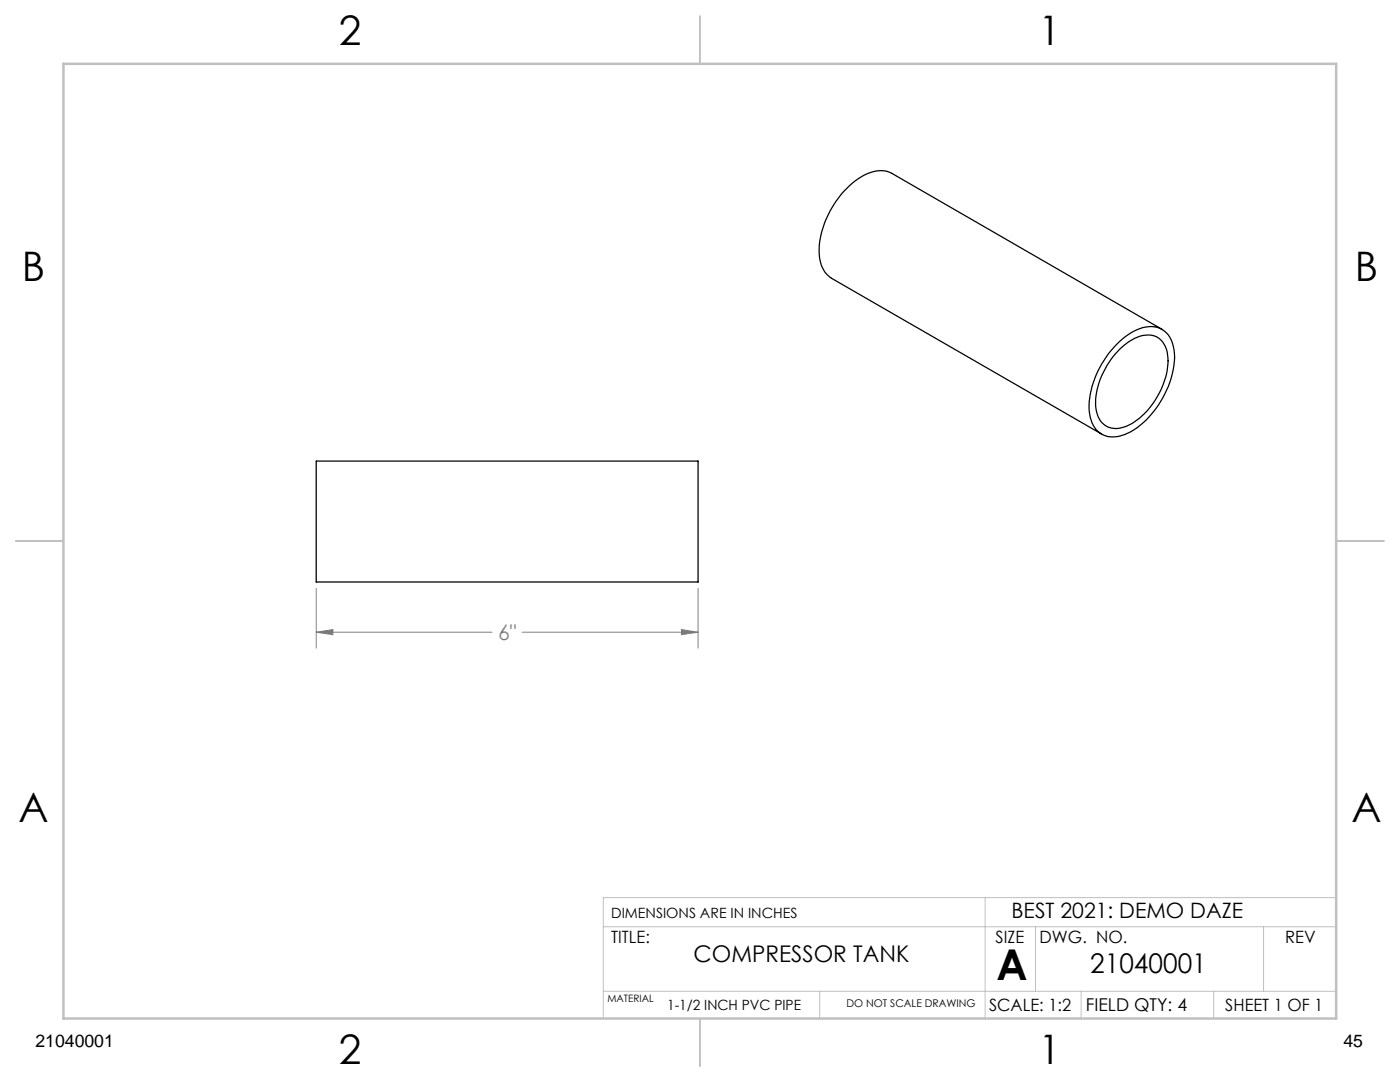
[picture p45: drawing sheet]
<svg xmlns="http://www.w3.org/2000/svg" width="279mm" height="216mm" viewBox="0 0 279 216" stroke-linecap="round" stroke-linejoin="round" font-family="sans-serif">
<defs><g id="words">
<text font-size="8.5" x="198.9" y="195.5">A</text>
<g font-size="8.1">
<text x="67.6" y="8.9">2</text>
<text x="207.3" y="8.9">1</text>
<text x="4.4" y="56.2">B</text>
<text x="270.4" y="56.2">B</text>
<text x="3.7" y="164.1">A</text>
<text x="269.7" y="164.1">A</text>
<text x="67.6" y="212.4">2</text>
<text x="207.3" y="212.4">1</text>
</g>
<text font-size="5.4" x="217.6" y="194.1">21040001</text>
<text font-size="4.6" x="138.4" y="191.9">COMPRESSOR TANK</text>
<text font-size="4.2" fill="#808080" x="99.4" y="127.7">6&quot;</text>
<text font-size="4.2" x="201.9" y="183.1">BEST 2021: DEMO DAZE</text>
<g font-size="3.5">
<text x="216.7" y="201.7">FIELD QTY: 4</text>
<text x="7.1" y="208.8">21040001</text>
<text x="268.1" y="208.8">45</text>
</g>
<g font-size="3.4">
<text x="122" y="188.1">TITLE:</text>
<text x="198.7" y="188.1">SIZE</text>
<text x="207.5" y="188.1">DWG. NO.</text>
<text x="256.5" y="188.2">REV</text>
<text x="197.4" y="201.7">SCALE: 1:2</text>
<text x="244.5" y="201.7">SHEET 1 OF 1</text>
</g>
<g font-size="2.8">
<text x="122" y="183.1">DIMENSIONS ARE IN INCHES</text>
<text x="133.1" y="201.4">1-1/2 INCH PVC PIPE</text>
</g>
<text font-size="2.1" x="168.9" y="201">DO NOT SCALE DRAWING</text>
<text font-size="2" x="121.2" y="200">MATERIAL</text>
</g></defs>
<path d="M63.1 117.4v11.9M139.3 117.4v11.9M63.1 126.2l3.3-.6v1zM63.1 126.2h35.1M104.2 126.2h35.1M136 125.6l3.3 .6-3.3 .4z" fill="none" stroke="#808080" stroke-width=".2"/>
<path d="M196.6 179.1v24.1M266.7 179.1h-146.3v24.1M120.4 197.8h146.3M120.4 184.9h146.3M163.6 197.8v5.4M206.7 184.9v12.9M215.8 197.8v5.4M242.2 197.8v5.4M252.2 184.9v12.9" fill="none" stroke="#c0c0c0" stroke-width=".2"/>
<path d="M139.7 3.2v9.5M3.1 107.9h9.6M266.7 107.9h9.5M139.7 203.2v9.6" fill="none" stroke="#c0c0c0" stroke-width=".25"/>
<path d="M12.7 12.7h254v190.5h-254z" fill="none" stroke="#c0c0c0" stroke-width=".5"/>
<path d="M63.1 126.2l3.3-.6v1zM136 125.6l3.3 .6-3.3 .4z" fill="#808080"/>
<path d="M223.2 69.9a8 8 0 0 1 6.7-3 4.3 4.3 0 0 1 3.2 4.5 15.6 15.6 0 0 1-7.8 13.4 4.3 4.3 0 0 1-5.7-.8 8.3 8.3 0 0 1-.5-7 17.7 17.7 0 0 1 4.1-7.1zM223.4 68.2a8.9 8.9 0 0 1 7.3-2.9 4.9 4.9 0 0 1 3.6 4.6 18.1 18.1 0 0 1-6.2 14.5 8.4 8.4 0 0 1-7.3 2.6 5.2 5.2 0 0 1-3.4-4.9 18.5 18.5 0 0 1 6-13.9zM231.9 65.7l-53.9-31.1a6.1 6.1 0 0 0-6.2 .7 18.7 18.7 0 0 0-8.3 15 6 6 0 0 0 2.4 5.2l54 31.1M63.1 92h76.2v24.1h-76.2z" fill="none" stroke="#000" stroke-width=".25"/>
<use href="#words"/>
</svg>
